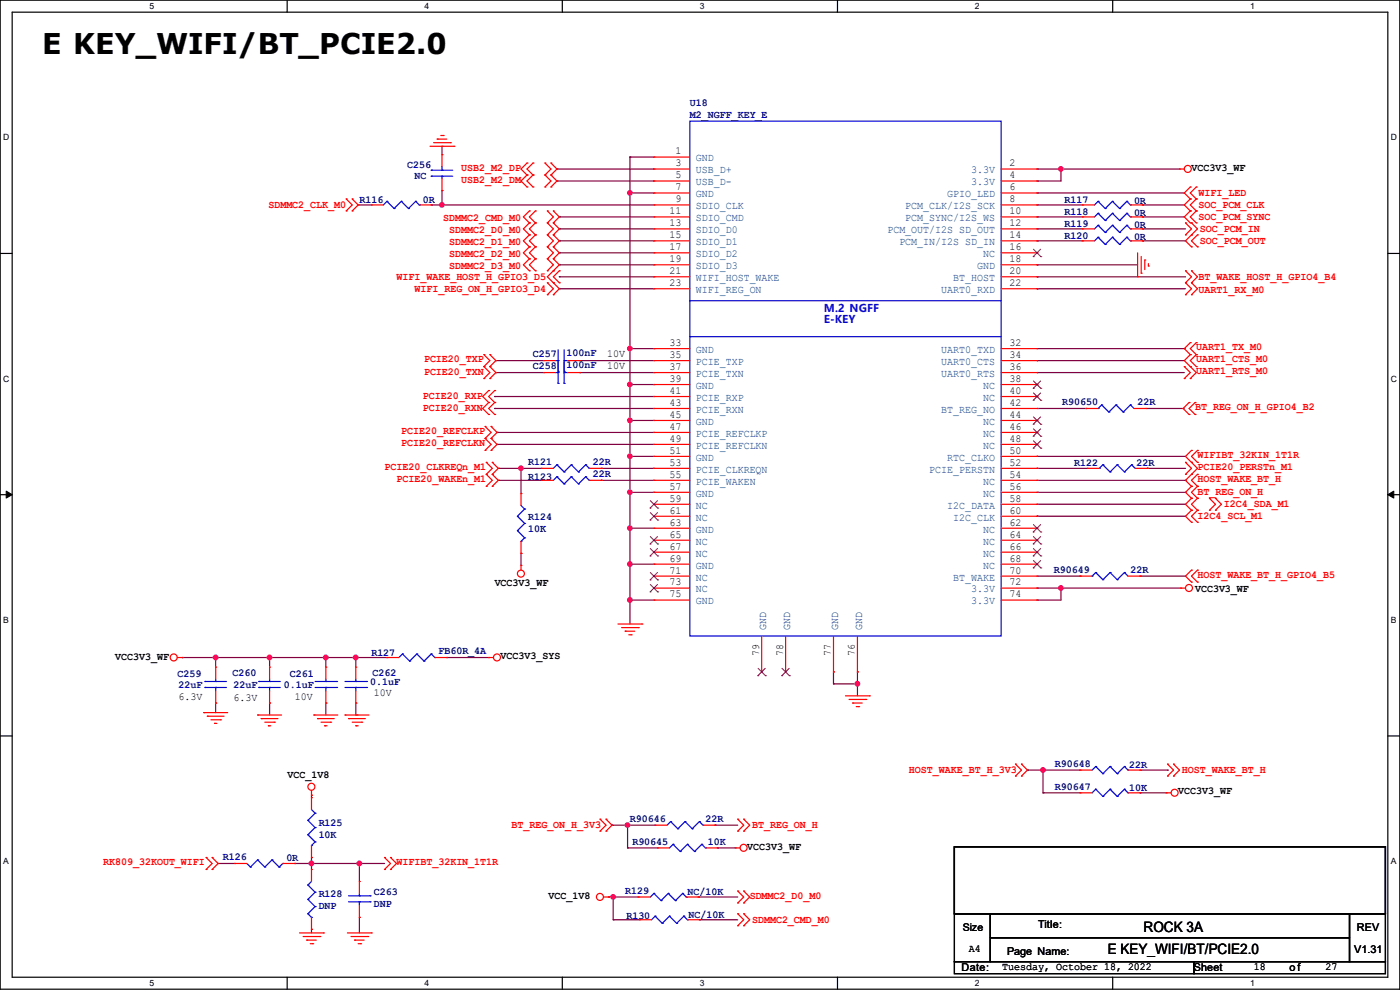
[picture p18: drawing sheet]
<svg xmlns="http://www.w3.org/2000/svg" width="297mm" height="210mm" viewBox="0 0 297 210" stroke-linecap="round" stroke-linejoin="round" font-family="sans-serif">
<defs><g id="words">
<text font-size="6.1" x="8.9" y="11.4">E KEY_WIFI/BT_PCIE2.0</text>
<g font-size="3">
<text x="242.6" y="197.6">ROCK 3A</text>
<text x="235" y="202.4">E KEY_WIFI/BT/PCIE2.0</text>
</g>
<g font-size="2.3" fill="#000080">
<text x="146.3" y="22.5">U18</text>
<text x="146.3" y="25">M2_NGFF_KEY_E</text>
<text x="86.4" y="35.7">C256</text>
<text x="87.9" y="38">NC</text>
<text x="76.2" y="43.1">R116</text>
<text x="89.7" y="43.1">0R</text>
<text x="225.8" y="43.1">R117</text>
<text x="225.8" y="45.6">R118</text>
<text x="240.6" y="43.3">0R</text>
<text x="240.6" y="45.8">0R</text>
<text x="225.8" y="48.1">R119</text>
<text x="225.8" y="50.7">R120</text>
<text x="240.6" y="48.4">0R</text>
<text x="240.6" y="50.9">0R</text>
<text x="113.1" y="75.8">C257</text>
<text x="120.2" y="75.6">100nF</text>
<text x="113.1" y="78.4">C258</text>
<text x="120.2" y="78.1">100nF</text>
<text x="225.3" y="86">R90650</text>
<text x="241.3" y="86">22R</text>
<text x="112.1" y="101.7">R123</text>
<text x="112.1" y="98.7">R121</text>
<text x="125.8" y="98.7">22R</text>
<text x="125.8" y="101.2">22R</text>
<text x="227.9" y="98.9">R122</text>
<text x="241.1" y="98.9">22R</text>
<text x="112.1" y="110.4">R124</text>
<text x="112.1" y="112.9">10K</text>
<text x="223.6" y="121.5">R90649</text>
<text x="239.8" y="121.5">22R</text>
<text x="37.6" y="143.6">C259</text>
<text x="49.3" y="143.4">C260</text>
<text x="61.5" y="143.6">C261</text>
<text x="78.8" y="139.1">R127</text>
<text x="79" y="143.4">C262</text>
<text x="93" y="138.8">FB60R_4A</text>
<text x="37.9" y="145.9">22uF</text>
<text x="49.6" y="145.9">22uF</text>
<text x="60.2" y="145.9">0.1uF</text>
<text x="78.5" y="145.4">0.1uF</text>
<text x="223.8" y="167.5">R90647</text>
<text x="223.8" y="162.7">R90648</text>
<text x="239.6" y="167.8">10K</text>
<text x="239.6" y="162.9">22R</text>
<text x="67.6" y="175.1">R125</text>
<text x="67.6" y="177.7">10K</text>
<text x="133.6" y="174.4">R90646</text>
<text x="134.2" y="179.2">R90645</text>
<text x="149.6" y="174.4">22R</text>
<text x="150.2" y="179.2">10K</text>
<text x="47.3" y="182.5">R126</text>
<text x="60.7" y="182.8">0R</text>
<text x="67.6" y="190.4">R128</text>
<text x="79.3" y="189.9">C263</text>
<text x="132.6" y="189.6">R129</text>
<text x="145.8" y="189.9">NC/10K</text>
<text x="67.6" y="192.9">DNP</text>
<text x="79.3" y="192.4">DNP</text>
<text x="132.9" y="194.9">R130</text>
<text x="146.1" y="194.7">NC/10K</text>
</g>
<g font-size="2.3">
<text x="143.3" y="32.8">1</text>
<text x="143.3" y="35.3">3</text>
<text x="214.2" y="35.3">2</text>
<text x="143.3" y="37.8">5</text>
<text x="143.3" y="40.4">7</text>
<text x="214.2" y="37.8">4</text>
<text x="214.2" y="40.4">6</text>
<text x="252.8" y="36.2">VCC3V3_WF</text>
<text x="142" y="45.5">11</text>
<text x="143.3" y="42.9">9</text>
<text x="214.2" y="42.9">8</text>
<text x="214.2" y="45.5">10</text>
<text x="142" y="48">13</text>
<text x="142" y="50.5">15</text>
<text x="142" y="53.1">17</text>
<text x="214.2" y="48">12</text>
<text x="214.2" y="50.5">14</text>
<text x="214.2" y="53.1">16</text>
<text x="142" y="55.6">19</text>
<text x="142" y="58.2">21</text>
<text x="214.2" y="55.6">18</text>
<text x="214.2" y="58.2">20</text>
<text x="142" y="60.7">23</text>
<text x="214.2" y="60.7">22</text>
<text x="128.8" y="75.8">10V</text>
<text x="142" y="75.9">35</text>
<text x="142" y="73.4">33</text>
<text x="214.2" y="73.4">32</text>
<text x="214.2" y="75.9">34</text>
<text x="128.8" y="78.4">10V</text>
<text x="142" y="81">39</text>
<text x="142" y="78.5">37</text>
<text x="142" y="83.6">41</text>
<text x="214.2" y="78.5">36</text>
<text x="214.2" y="81">38</text>
<text x="214.2" y="83.6">40</text>
<text x="142" y="86.1">43</text>
<text x="142" y="88.6">45</text>
<text x="214.2" y="86.1">42</text>
<text x="214.2" y="88.6">44</text>
<text x="142" y="91.2">47</text>
<text x="142" y="93.7">49</text>
<text x="214.2" y="91.2">46</text>
<text x="214.2" y="93.7">48</text>
<text x="142" y="96.3">51</text>
<text x="142" y="98.8">53</text>
<text x="142" y="101.3">55</text>
<text x="214.2" y="96.3">50</text>
<text x="214.2" y="98.8">52</text>
<text x="214.2" y="101.3">54</text>
<text x="142" y="103.9">57</text>
<text x="142" y="106.4">59</text>
<text x="214.2" y="103.9">56</text>
<text x="214.2" y="106.4">58</text>
<text x="142" y="111.5">63</text>
<text x="142" y="109">61</text>
<text x="214.2" y="111.5">62</text>
<text x="214.2" y="109">60</text>
<text x="142" y="116.6">67</text>
<text x="142" y="119.1">69</text>
<text x="142" y="114">65</text>
<text x="214.2" y="119.1">68</text>
<text x="214.2" y="116.6">66</text>
<text x="214.2" y="114">64</text>
<text x="104.9" y="124.3">VCC3V3_WF</text>
<text x="142" y="121.7">71</text>
<text x="142" y="124.2">73</text>
<text x="214.2" y="121.7">70</text>
<text x="214.2" y="124.2">72</text>
<text x="253.5" y="125.6">VCC3V3_WF</text>
<text x="142" y="126.7">75</text>
<text x="214.2" y="126.7">74</text>
<text x="24.4" y="140.1">VCC3V3_WF</text>
<text x="106.2" y="139.8">VCC3V3_SYS</text>
<text x="161" y="139.2" transform="rotate(-90 161 139.2)">79</text>
<text x="166.1" y="139.2" transform="rotate(-90 166.1 139.2)">78</text>
<text x="176.3" y="139.2" transform="rotate(-90 176.3 139.2)">77</text>
<text x="181.4" y="139.2" transform="rotate(-90 181.4 139.2)">76</text>
<text x="37.9" y="148.5">6.3V</text>
<text x="49.6" y="148.7">6.3V</text>
<text x="62.5" y="148.5">10V</text>
<text x="79.3" y="147.7">10V</text>
<text x="61" y="165">VCC_1V8</text>
<text x="250" y="168.5">VCC3V3_WF</text>
<text x="158.5" y="180.2">VCC3V3_WF</text>
<text x="116.4" y="190.6">VCC_1V8</text>
<text x="220.3" y="196.9">Title:</text>
<text x="287.8" y="197.4">REV</text>
<text x="205.5" y="202.1">A4</text>
<text x="213.7" y="202.5">Page Name:</text>
<text x="287.3" y="202.3">V1.31</text>
<text x="204" y="206.1">Date:</text>
<text x="212.6" y="205.9">Tuesday, October 18, 2022</text>
<text x="253.3" y="206.1">Sheet</text>
<text x="266" y="205.9">18</text>
<text x="273.6" y="206.1">of</text>
<text x="281.2" y="205.9">27</text>
</g>
<g font-size="2.3" fill="#004080">
<text x="147.6" y="34.2">GND</text>
<text x="147.6" y="36.8">USB_D+</text>
<text x="147.6" y="39.3">USB_D-</text>
<text x="147.6" y="41.9">GND</text>
<text x="201" y="41.9">GPIO_LED</text>
<text x="206" y="36.8">3.3V</text>
<text x="206" y="39.3">3.3V</text>
<text x="147.6" y="44.4">SDIO_CLK</text>
<text x="147.6" y="46.9">SDIO_CMD</text>
<text x="192.1" y="44.4">PCM_CLK/I2S_SCK</text>
<text x="192.1" y="46.9">PCM_SYNC/I2S_WS</text>
<text x="147.6" y="49.5">SDIO_D0</text>
<text x="147.6" y="52">SDIO_D1</text>
<text x="188.3" y="49.5">PCM_OUT/I2S SD_OUT</text>
<text x="190.8" y="52">PCM_IN/I2S SD_IN</text>
<text x="147.6" y="54.6">SDIO_D2</text>
<text x="147.6" y="57.1">SDIO_D3</text>
<text x="147.6" y="59.6">WIFI_HOST_WAKE</text>
<text x="202.2" y="59.6">BT_HOST</text>
<text x="207.3" y="57.1">GND</text>
<text x="208.6" y="54.6">NC</text>
<text x="147.6" y="62.2">WIFI_REG_ON</text>
<text x="199.7" y="62.2">UART0_RXD</text>
<text x="147.6" y="77.4">PCIE_TXP</text>
<text x="147.6" y="74.9">GND</text>
<text x="199.7" y="74.9">UART0_TXD</text>
<text x="199.7" y="77.4">UART0_CTS</text>
<text x="147.6" y="82.5">GND</text>
<text x="147.6" y="80">PCIE_TXN</text>
<text x="199.7" y="80">UART0_RTS</text>
<text x="208.6" y="82.5">NC</text>
<text x="147.6" y="85">PCIE_RXP</text>
<text x="147.6" y="87.6">PCIE_RXN</text>
<text x="199.7" y="87.6">BT_REG_NO</text>
<text x="208.6" y="85">NC</text>
<text x="147.6" y="90.1">GND</text>
<text x="147.6" y="92.7">PCIE_REFCLKP</text>
<text x="147.6" y="95.2">PCIE_REFCLKN</text>
<text x="208.6" y="90.1">NC</text>
<text x="208.6" y="92.7">NC</text>
<text x="208.6" y="95.2">NC</text>
<text x="147.6" y="97.7">GND</text>
<text x="147.6" y="100.3">PCIE_CLKREQN</text>
<text x="197.1" y="100.3">PCIE_PERSTN</text>
<text x="201" y="97.7">RTC_CLKO</text>
<text x="147.6" y="102.8">PCIE_WAKEN</text>
<text x="147.6" y="105.4">GND</text>
<text x="147.6" y="107.9">NC</text>
<text x="201" y="107.9">I2C_DATA</text>
<text x="208.6" y="102.8">NC</text>
<text x="208.6" y="105.4">NC</text>
<text x="147.6" y="113">GND</text>
<text x="147.6" y="110.4">NC</text>
<text x="202.2" y="110.4">I2C_CLK</text>
<text x="208.6" y="113">NC</text>
<text x="147.6" y="118.1">NC</text>
<text x="147.6" y="115.5">NC</text>
<text x="208.6" y="118.1">NC</text>
<text x="208.6" y="115.5">NC</text>
<text x="147.6" y="120.6">GND</text>
<text x="147.6" y="123.1">NC</text>
<text x="147.6" y="125.7">NC</text>
<text x="202.2" y="123.1">BT_WAKE</text>
<text x="206" y="125.7">3.3V</text>
<text x="208.6" y="120.6">NC</text>
<text x="147.6" y="128.2">GND</text>
<text x="206" y="128.2">3.3V</text>
<text x="162.6" y="133.6" transform="rotate(-90 162.6 133.6)">GND</text>
<text x="167.6" y="133.6" transform="rotate(-90 167.6 133.6)">GND</text>
<text x="177.8" y="133.6" transform="rotate(-90 177.8 133.6)">GND</text>
<text x="182.9" y="133.6" transform="rotate(-90 182.9 133.6)">GND</text>
</g>
<g font-size="2.3" fill="#f00">
<text x="97.8" y="36.2">USB2_M2_DP</text>
<text x="97.8" y="38.7">USB2_M2_DM</text>
<text x="254.3" y="41.5">WIFI_LED</text>
<text x="56.9" y="44.1">SDMMC2_CLK_M0</text>
<text x="94" y="46.9">SDMMC2_CMD_M0</text>
<text x="254.3" y="44.1">SOC_PCM_CLK</text>
<text x="254.3" y="46.6">SOC_PCM_SYNC</text>
<text x="95.3" y="49.4">SDMMC2_D0_M0</text>
<text x="95.3" y="51.9">SDMMC2_D1_M0</text>
<text x="254.5" y="51.7">SOC_PCM_OUT</text>
<text x="254.5" y="49.1">SOC_PCM_IN</text>
<text x="84.1" y="59.3">WIFI_WAKE_HOST_H_GPIO3_D5</text>
<text x="95.3" y="54.5">SDMMC2_D2_M0</text>
<text x="95.3" y="57">SDMMC2_D3_M0</text>
<text x="254.3" y="59.3">BT_WAKE_HOST_H_GPIO4_B4</text>
<text x="87.9" y="61.8">WIFI_REG_ON_H_GPIO3_D4</text>
<text x="254.3" y="62.1">UART1_RX_M0</text>
<text x="90" y="76.8">PCIE20_TXP</text>
<text x="253.8" y="74.3">UART1_TX_M0</text>
<text x="253.8" y="76.8">UART1_CTS_M0</text>
<text x="90" y="79.6">PCIE20_TXN</text>
<text x="253.8" y="79.4">UART1_RTS_M0</text>
<text x="89.7" y="84.7">PCIE20_RXP</text>
<text x="89.7" y="87.2">PCIE20_RXN</text>
<text x="253.5" y="87">BT_REG_ON_H_GPIO4_B2</text>
<text x="85.1" y="92.1">PCIE20_REFCLKP</text>
<text x="85.1" y="94.6">PCIE20_REFCLKN</text>
<text x="81.6" y="99.7">PCIE20_CLKREQn_M1</text>
<text x="254" y="97.2">WIFIBT_32KIN_1T1R</text>
<text x="254" y="99.7">PCIE20_PERSTn_M1</text>
<text x="84.1" y="102.2">PCIE20_WAKEn_M1</text>
<text x="254" y="102.2">HOST_WAKE_BT_H</text>
<text x="254" y="105">BT_REG_ON_H</text>
<text x="259.6" y="107.6">I2C4_SDA_M1</text>
<text x="254" y="110.1">I2C4_SCL_M1</text>
<text x="254" y="122.6">HOST_WAKE_BT_H_GPIO4_B5</text>
<text x="192.8" y="164">HOST_WAKE_BT_H_3V3</text>
<text x="250.7" y="164">HOST_WAKE_BT_H</text>
<text x="108.5" y="175.6">BT_REG_ON_H_3V3</text>
<text x="159.6" y="175.6">BT_REG_ON_H</text>
<text x="21.9" y="183.5">RK809_32KOUT_WIFI</text>
<text x="84.1" y="183.5">WIFIBT_32KIN_1T1R</text>
<text x="159" y="190.6">SDMMC2_D0_M0</text>
<text x="159.6" y="195.7">SDMMC2_CMD_M0</text>
</g>
<g font-size="2.3" fill="#00f">
<text x="174.8" y="66.2">M.2 NGFF</text>
<text x="174.8" y="68.5">E-KEY</text>
</g>
<text font-size="2.2" x="204.3" y="197.4">Size</text>
<g font-size="1.8">
<text x="31.7" y="1.9">5</text>
<text x="90.1" y="1.9">4</text>
<text x="148.5" y="1.9">3</text>
<text x="206.8" y="1.9">2</text>
<text x="265.2" y="1.9">1</text>
<text x=".7" y="29.8">D</text>
<text x="295.1" y="29.8">D</text>
<text x=".7" y="80.9">C</text>
<text x="295.1" y="80.9">C</text>
<text x=".7" y="132.1">B</text>
<text x="295.1" y="132.1">B</text>
<text x=".7" y="183.3">A</text>
<text x="295.1" y="183.3">A</text>
<text x="31.7" y="209.2">5</text>
<text x="90.1" y="209.2">4</text>
<text x="148.5" y="209.2">3</text>
<text x="206.8" y="209.2">2</text>
<text x="265.2" y="209.2">1</text>
</g>
</g></defs>
<path d="M0 0h297v209.8h-297zM2.6 2.6h291.8v204.7h-291.8z" fill="none" stroke="#000" stroke-width=".25"/>
<g fill="#fff">
<path d="M31.7 .3h1v2h-1z"/>
<path d="M31.7 207.6h1v1.9h-1z"/>
</g>
<path d="M60.9 0v2.6M60.9 207.3v2.5" fill="none" stroke="#000" stroke-width=".25"/>
<g fill="#fff">
<path d="M90.1 .3h1v2h-1z"/>
<path d="M90.1 207.6h1v1.9h-1z"/>
</g>
<path d="M119.3 0v2.6M119.3 207.3v2.5" fill="none" stroke="#000" stroke-width=".25"/>
<g fill="#fff">
<path d="M148.5 .3h.9v2h-.9z"/>
<path d="M148.5 207.6h.9v1.9h-.9z"/>
</g>
<path d="M177.7 0v2.6M177.7 207.3v2.5" fill="none" stroke="#000" stroke-width=".25"/>
<g fill="#fff">
<path d="M206.8 .3h1v2h-1z"/>
<path d="M206.8 207.6h1v1.9h-1z"/>
</g>
<path d="M236.1 0v2.6M236.1 207.3v2.5" fill="none" stroke="#000" stroke-width=".25"/>
<g fill="#fff">
<path d="M265.2 .3h1v2h-1z"/>
<path d="M265.2 207.6h1v1.9h-1z"/>
<path d="M.7 28.2h1.2v1.9h-1.2z"/>
<path d="M295.1 28.2h1.2v1.9h-1.2z"/>
<path d="M.7 79.3h1.2v2h-1.2z"/>
<path d="M295.1 79.3h1.2v2h-1.2z"/>
</g>
<path d="M0 53.8h2.6M294.4 53.8h2.6" fill="none" stroke="#000" stroke-width=".25"/>
<g fill="#fff">
<path d="M.7 130.5h1.2v2h-1.2z"/>
<path d="M295.1 130.5h1.1v2h-1.1z"/>
</g>
<path d="M0 104.9h2.6M294.4 104.9h2.6" fill="none" stroke="#000" stroke-width=".25"/>
<path d="M1.3 104.2l1.3 .7-1.3 .8zM294.4 104.9l1.3-.7v1.5z" fill="#000" stroke="#000" stroke-width=".21"/>
<g fill="#fff">
<path d="M.7 181.7h1.2v2h-1.2z"/>
<path d="M295.1 181.7h1.1v2h-1.1z"/>
</g>
<path d="M0 156.1h2.6M294.4 156.1h2.6M202.5 179.6h91.4v14.2h-91.4zM202.5 193.8h7.6v10.2h-7.6zM210.1 193.8h76.2v5.1h-76.2zM210.1 198.9h76.2v5.1h-76.2zM286.3 193.8h7.6v10.2h-7.6zM202.5 204h50.8v2.5h-50.8zM253.3 204h40.6v2.5h-40.6z" fill="none" stroke="#000" stroke-width=".25"/>
<g fill="none" stroke="#800040" stroke-width=".25">
<path d="M93.8 31h.1M93.8 31v1.8M118.2 35.9h.1M118.2 38.4h.1M118.2 35.9h20.5M118.2 38.4h20.5M133.6 33.3h.1M133.6 33.3v99.1M133.6 33.3h5.1M220 35.9h.1M220 38.4h.1M220 35.9h30.2"/>
<path d="M225.1 35.9h.1M225.1 35.9v2.5h-5.1M76 43.5h.1M76 43.5h2.8M91.5 43.5h.1M91.5 43.5h47.2M93.8 43.5h.1M93.8 40.4h.1M93.8 40.4v3.1M118.7 48.6h.1M118.7 51.1h.1M118.7 53.6h.1"/>
<path d="M118.7 56.2h.1M118.7 46h.1M118.7 58.7h.1M118.7 58.7h20M118.7 48.6h20M118.7 51.1h20M118.7 53.6h20M118.7 56.2h20M118.7 46h20M133.6 40.9h.1M133.6 40.9h5.1M220 58.7h.1"/>
<path d="M220 40.9h.1M220 56.2h.1M220 43.5h.1M220 46h.1M220 48.6h.1M220 51.1h.1M220 58.7h31.5M220 40.9h31.2M220 48.6h9.7M220 51.1h9.7M220 56.2h21.3M220 46h9.7"/>
<path d="M220 43.5h9.7M242.4 43.5h.1M242.4 46h.1M242.4 51.1h.1M242.4 48.6h.1M242.4 48.6h9.1M242.4 51.1h9.1M242.4 46h8.8M242.4 43.5h8.8M105.2 79h.1M105.2 76.5h.1M105.2 79h10.2"/>
<path d="M105.2 76.5h10.2M118.7 61.3h.1M118.7 61.3h20M123 79h.1M123 76.5h.1M123 79h15.7M123 76.5h15.7M133.6 74h.1M133.6 74h5.1M220 61.3h.1M220 79h.1M220 76.5h.1"/>
<path d="M220 61.3h31.5M220 79h31.2M220 76.5h31.2M220 74h31.2M251.2 74h.1M104.9 84.1h.1M104.9 86.7h.1M104.9 84.1h33.8M104.9 86.7h33.8M105.5 91.7h.1M105.5 94.3h.1M105.5 91.7h33.2"/>
<path d="M105.5 94.3h33.2M105.7 99.4h.1M105.7 99.4h9.2M110.5 99.4h.1M110.5 99.4v5.3M127.6 99.4h.1M127.6 99.4h11.1M133.6 81.6h.1M133.6 89.2h.1M133.6 96.8h.1M133.6 96.8h5.1M133.6 81.6h5.1"/>
<path d="M133.6 89.2h5.1M220 96.8h.1M220 99.4h.1M220 96.8h31.5M220 99.4h10.7M220 86.7h10.4M230.4 86.7h.1M243.1 86.7h7.9M243.4 99.4h.1M243.4 99.4h8.1M251 86.7h.1M105.7 101.9h.1"/>
<path d="M105.7 101.9h9.2M110.5 117.4h.1M110.5 117.4v2.5M127.6 101.9h.1M127.6 101.9h11.1M133.6 104.4h.1M133.6 112.1h.1M133.6 119.7h.1M133.6 104.4h5.1M133.6 112.1h5.1M133.6 119.7h5.1M220 107h.1"/>
<path d="M220 109.5h.1M220 107h31.5M220 109.5h31.5M220 104.4h31.5M220 101.9h31.5M251.5 104.4h.1M251.5 101.9h.1M38.7 139.5h.1M38.7 139.5h43.4M45.8 139.5h.1M45.8 139.5v2M57.2 139.5h.1"/>
<path d="M57.2 139.5v2M69.1 139.5h.1M69.1 139.5v2M75.5 139.5h.1M75.5 139.5v2M94.8 139.5h.1M94.8 139.5h8.9M133.6 127.3h.1M133.6 127.3h5.1M220 124.8h.1M220 127.3h.1M220 124.8h30.5"/>
<path d="M220 122.2h9.2M225.1 124.8h.1M225.1 124.8v2.5h-5.1M229.2 122.2h.1M241.9 122.2h.1M241.9 122.2h9.6M45.8 149.1h.1M45.8 149.1v2.1M57.2 149.1h.1M57.2 149.1v2.6M69.1 149.1h.1M69.1 149.1v2.6"/>
<path d="M75.5 149.1h.1M75.5 149.1v2.6h.2M75.7 151.7h.1M176.8 142.5h.1M176.8 145.1h.1M176.8 142.5v2.6M176.8 145.1h5.1M181.9 142.5h.1M181.9 145.1h.1M181.9 142.5v5.1M66.1 168.7h.1M66.1 168.7v.5"/>
<path d="M129.8 175h.1M129.8 175h9.2M133.1 179.9h.1M133.1 175h.1M133.1 179.9h6.4M133.1 175v4.9M151.7 175h.1M151.7 175h4.8M152.2 179.9h.1M152.2 179.9h3.8M218 163.4h.1M218 163.4h11.2"/>
<path d="M221.3 168.2h.1M221.3 163.4h.1M221.3 168.2h7.9M221.3 163.4v4.8M241.9 168.2h.1M241.9 168.2h5.5M241.9 163.4h5.8M247.7 163.4h.1M46.3 183.2h.1M46.3 183.2h3.5M62.5 183.2h.1M62.5 183.2h19.1"/>
<path d="M66.1 181.9h.1M66.1 197.1h.1M66.1 183.2h.1M66.1 181.9v2.5M66.1 197.1v.8M76.2 183.2h.1M76.2 194.6h.1M76.2 183.2v3.8M76.2 194.6v3.3M129.1 190.3h.1M129.1 190.3h6.3M130.1 195.1h.1"/>
<path d="M130.1 190.3h.1M130.1 195.1h5.6M130.1 190.3v4.8M148.1 190.3h.1M148.1 190.3h8.4M148.4 195.1h.1M148.4 195.1h8.1"/>
</g>
<g fill="#f0f" stroke="#f0f" stroke-width=".25">
<circle cx="76.2" cy="183.2" r=".49"/>
<circle cx="130.1" cy="190.3" r=".49"/>
<circle cx="66.1" cy="183.2" r=".49"/>
<circle cx="133.6" cy="81.6" r=".49"/>
<circle cx="133.6" cy="89.2" r=".49"/>
<circle cx="133.6" cy="96.8" r=".49"/>
<circle cx="133.6" cy="112" r=".49"/>
<circle cx="133.6" cy="104.4" r=".49"/>
<circle cx="133.6" cy="119.7" r=".49"/>
<circle cx="133.6" cy="73.9" r=".49"/>
<circle cx="133.6" cy="40.9" r=".49"/>
<circle cx="133.6" cy="127.3" r=".49"/>
<circle cx="181.9" cy="145.1" r=".49"/>
<circle cx="225.1" cy="124.7" r=".49"/>
<circle cx="225.1" cy="35.8" r=".49"/>
<circle cx="93.7" cy="43.5" r=".49"/>
<circle cx="69.1" cy="139.5" r=".49"/>
<circle cx="57.2" cy="139.5" r=".49"/>
<circle cx="45.7" cy="139.5" r=".49"/>
<circle cx="75.5" cy="139.5" r=".49"/>
<circle cx="110.5" cy="99.3" r=".49"/>
<circle cx="133.1" cy="175" r=".49"/>
<circle cx="221.3" cy="163.3" r=".49"/>
</g>
<g fill="none" stroke="#f00" stroke-width=".25">
<path d="M91.2 31h5.1M92 30.3h3.5M92.8 29.5h.1M92.8 29.5h2M93.5 28.7h.5M93.8 32.8h.1M93.8 32.8v2.5M93.8 37.9v2.5M94 28.7h.1M95.5 30.3h.1M96.3 31h.1M111.8 37.1h.1"/>
<path d="M111.8 34.6h.1M111.8 39.7h.1M111.8 34.6l-1.3 1.3 1.3 1.2M111.8 37.1l-1.3 1.3 1.3 1.3M113.1 37.1h.1M113.1 34.6h.1M113.1 39.7h.1M113.1 34.6l-1.3 1.3 1.3 1.2M113.1 37.1l-1.3 1.3 1.3 1.3M115.6 37.1h.1M115.6 34.6h.1M115.6 39.7h.1"/>
<path d="M115.6 34.6l1.3 1.3-1.3 1.2M115.6 37.1l1.3 1.3-1.3 1.3M116.9 34.6h.1M116.9 37.1h.1M116.9 39.7h.1M116.9 34.6l1.3 1.3-1.3 1.2M116.9 37.1l1.3 1.3-1.3 1.3M138.7 33.3h.1M138.7 35.9h.1M138.7 38.4h.1M138.7 35.9h7.6M138.7 33.3h7.6"/>
<path d="M138.7 38.4h7.6M212.4 35.9h7.6M212.4 38.4h7.6M220 35.9h.1M220 38.4h.1M250.2 35.9h.1M250.2 35.9h1M252.5 39.7h.1M252.5 39.7l-1.3 1.2 1.3 1.3M253.8 39.7h.1M253.8 39.7l-1.3 1.2 1.3 1.3M73.4 44.7h.1"/>
<path d="M73.4 42.2h.1M73.4 42.2l1.3 1.3-1.3 1.2M74.7 42.2h.1M74.7 44.7h.1M74.7 42.2l1.3 1.3-1.3 1.2M78.8 43.5h.1M78.8 43.5h2.5M88.9 43.5h2.6M91.5 43.5h.1M93.8 40.4h.1M112.3 49.8h.1M112.3 47.3h.1"/>
<path d="M112.3 52.4h.1M112.3 54.9h.1M112.3 57.4h.1M112.3 44.7h.1M112.3 52.4l-1.3 1.2 1.3 1.3M112.3 54.9l-1.3 1.3 1.3 1.2M112.3 47.3l-1.3 1.3 1.3 1.2M112.3 49.8l-1.3 1.3 1.3 1.3M112.3 44.7l-1.3 1.3 1.3 1.3M113.6 49.8h.1M113.6 47.3h.1M113.6 52.4h.1"/>
<path d="M113.6 54.9h.1M113.6 57.4h.1M113.6 44.7h.1M113.6 54.9l-1.3 1.3 1.3 1.2M113.6 52.4l-1.3 1.2 1.3 1.3M113.6 47.3l-1.3 1.3 1.3 1.2M113.6 44.7l-1.3 1.3 1.3 1.3M113.6 49.8l-1.3 1.3 1.3 1.3M116.1 60h.1M116.1 49.8h.1M116.1 47.3h.1M116.1 52.4h.1"/>
<path d="M116.1 54.9h.1M116.1 57.4h.1M116.1 44.7h.1M116.1 60l1.3 1.3-1.3 1.2M116.1 47.3l1.3 1.3-1.3 1.2M116.1 52.4l1.3 1.2-1.3 1.3M116.1 49.8l1.3 1.3-1.3 1.3M116.1 54.9l1.3 1.3-1.3 1.2M116.1 44.7l1.3 1.3-1.3 1.3M117.4 60h.1M117.4 57.4h.1M117.4 47.3h.1"/>
<path d="M117.4 49.8h.1M117.4 52.4h.1M117.4 54.9h.1M117.4 44.7h.1M117.4 54.9l1.3 1.3-2.6 2.5 2.6 2.6-1.3 1.2M117.4 47.3l1.3 1.3-1.3 1.2M117.4 49.8l1.3 1.3-1.3 1.3M117.4 52.4l1.3 1.2-1.3 1.3M117.4 44.7l1.3 1.3-1.3 1.3M118.7 60h.1M118.7 57.4h.1M118.7 57.4l-1.3 1.3 1.3 1.3"/>
<path d="M138.7 40.9h.1M138.7 43.5h.1M138.7 46h.1M138.7 48.6h.1M138.7 51.1h.1M138.7 53.6h.1M138.7 56.2h.1M138.7 58.7h.1M138.7 43.5h7.6M138.7 46h7.6M138.7 48.6h7.6M138.7 51.1h7.6"/>
<path d="M138.7 40.9h7.6M138.7 53.6h7.6M138.7 56.2h7.6M138.7 58.7h7.6M212.4 43.5h7.6M212.4 46h7.6M212.4 48.6h7.6M212.4 51.1h7.6M212.4 40.9h7.6M212.4 53.6h7.6M212.4 56.2h7.6M212.4 58.7h7.6"/>
<path d="M220 40.9h.1M220 43.5h.1M220 46h.1M220 48.6h.1M220 51.1h.1M220 53.6h.1M220 56.2h.1M220 58.7h.1M229.7 43.5h.1M229.7 46h.1M229.7 48.6h.1M229.7 51.1h.1"/>
<path d="M229.7 43.5h2.5M229.7 46h2.5M229.7 48.6h2.5M229.7 51.1h2.5M239.8 43.5h2.6M239.8 46h2.6M239.8 48.6h2.6M239.8 51.1h2.6M241.3 58.7h.1M241.3 53.6v5.1M242.1 58h.1M242.1 54.4v3.6"/>
<path d="M242.4 43.5h.1M242.4 46h.1M242.4 48.6h.1M242.4 51.1h.1M242.9 55.2h.1M242.9 55.2v2M243.6 56.4h.1M243.6 55.9v.5M251.5 60h.1M251.5 57.4h.1M251.5 49.8h.1M251.5 47.3h.1"/>
<path d="M251.5 57.4l1.3 1.3-1.3 1.3M251.5 60l1.3 1.3-1.3 1.2M251.5 47.3l1.3 1.3-1.3 1.2M252.5 42.2h.1M252.5 44.7h.1M252.5 47.3h.1M252.5 42.2l-1.3 1.3 1.3 1.2M252.5 44.7l-1.3 1.3 1.3 1.3M252.8 60h.1M252.8 57.4h.1M252.8 49.8h.1M252.8 52.4h.1"/>
<path d="M252.8 47.3h.1M252.8 57.4l1.2 1.3-1.2 1.3M252.8 60l1.2 1.3-1.2 1.2M252.8 47.3l1.2 1.3-2.5 2.5 1.3 1.3M253.8 42.2h.1M253.8 44.7h.1M253.8 47.3h.1M253.8 42.2l-1.3 1.3 1.3 1.2M253.8 44.7l-1.3 1.3 1.3 1.3M254 52.4h.1M254 49.8h.1M254 49.8l-1.2 1.3 1.2 1.3"/>
<path d="M102.7 77.8h.1M102.7 75.2h.1M102.7 77.8l1.2 1.2-1.2 1.3M102.7 75.2l1.2 1.3-1.2 1.3M103.9 77.8h.1M103.9 75.2h.1M103.9 77.8l1.3 1.2-1.3 1.3M103.9 75.2l1.3 1.3-1.3 1.3M115.4 76.5h.1M115.4 79h.1M115.4 76.5h2.5M115.4 79h2.5"/>
<path d="M116.1 62.5h.1M117.4 62.5h.1M120.4 76.5h2.6M120.4 79h2.6M123 76.5h.1M123 79h.1M138.7 61.3h.1M138.7 79h.1M138.7 76.5h.1M138.7 74h.1M138.7 76.5h7.6M138.7 79h7.6"/>
<path d="M138.7 61.3h7.6M138.7 74h7.6M212.4 76.5h7.6M212.4 79h7.6M212.4 61.3h7.6M212.4 74h7.6M220 61.3h.1M220 74h.1M220 76.5h.1M220 79h.1M251.2 77.8h.1M251.2 77.8l1.3 1.2-1.3 1.3"/>
<path d="M251.5 62.5h.1M252.5 72.7h.1M252.5 75.2h.1M252.5 77.8h.1M252.5 72.7l-1.3 1.3 1.3 1.2M252.5 75.2l-1.3 1.3 2.6 2.5-1.3 1.3M252.8 62.5h.1M253.8 75.2h.1M253.8 72.7h.1M253.8 77.8h.1M253.8 72.7l-1.3 1.3 1.3 1.2M253.8 75.2l-1.3 1.3 1.3 1.3"/>
<path d="M102.7 80.3h.1M102.9 93h.1M102.9 90.5h.1M102.9 95.5h.1M102.9 90.5l1.3 1.2-1.3 1.3M102.9 93l1.3 1.3-1.3 1.2M103.2 98.1h.1M103.2 98.1l1.2 1.3-1.2 1.2M103.7 85.4h.1M103.7 82.8h.1M103.7 87.9h.1M103.7 82.8l-1.3 1.3 1.3 1.3"/>
<path d="M103.7 85.4l-1.3 1.3 1.3 1.2M103.9 80.3h.1M104.2 90.5h.1M104.2 93h.1M104.2 95.5h.1M104.2 90.5l1.3 1.2-1.3 1.3M104.2 93l1.3 1.3-1.3 1.2M104.4 98.1h.1M104.4 98.1l1.3 1.3-1.3 1.2M104.9 85.4h.1M104.9 82.8h.1M104.9 87.9h.1"/>
<path d="M104.9 82.8l-1.2 1.3 1.2 1.3M104.9 85.4l-1.2 1.3 1.2 1.2M114.9 99.4h.1M114.9 99.4h2.5M125 99.4h2.6M127.6 99.4h.1M138.7 81.6h.1M138.7 84.1h.1M138.7 86.7h.1M138.7 89.2h.1M138.7 91.7h.1M138.7 94.3h.1"/>
<path d="M138.7 96.8h.1M138.7 99.4h.1M138.7 99.4h7.6M138.7 86.7h7.6M138.7 81.6h7.6M138.7 84.1h7.6M138.7 89.2h7.6M138.7 91.7h7.6M138.7 94.3h7.6M138.7 96.8h7.6M212.4 99.4h7.6M212.4 86.7h7.6"/>
<path d="M212.4 81.6h7.6M212.4 84.1h7.6M212.4 89.2h7.6M212.4 91.7h7.6M212.4 94.3h7.6M212.4 96.8h7.6M220 81.6h.1M220 84.1h.1M220 86.7h.1M220 89.2h.1M220 91.7h.1M220 94.3h.1"/>
<path d="M220 96.8h.1M220 99.4h.1M230.4 86.7h.1M230.4 86.7h2.6M230.7 99.4h.1M230.7 99.4h2.5M240.6 86.7h2.5M240.8 99.4h2.6M243.1 86.7h.1M243.4 99.4h.1M251.2 80.3h.1M251.5 98.1h.1"/>
<path d="M251.5 98.1l1.3 1.3-1.3 1.2M252.3 85.4h.1M252.3 87.9h.1M252.3 85.4l-1.3 1.3 1.3 1.2M252.5 80.3h.1M252.8 95.5h.1M252.8 98.1h.1M252.8 95.5l-1.3 1.3 2.5 2.6-2.5 2.5 1.3 1.3M253.5 87.9h.1M253.5 85.4h.1M253.5 85.4l-1.2 1.3 1.2 1.2M254 98.1h.1"/>
<path d="M254 95.5h.1M254 95.5l-1.2 1.3 1.2 1.3M103.2 103.2h.1M103.2 100.6h.1M103.2 100.6l1.2 1.3-1.2 1.3M104.4 100.6h.1M104.4 103.2h.1M104.4 100.6l1.3 1.3-1.3 1.3M110.5 119.9h.1M110.5 104.7h.1M110.5 117.4h.1M110.5 104.7v2.5"/>
<path d="M110.5 114.9v2.5M110.5 119.9v1M114.9 101.9h.1M114.9 101.9h2.5M125 101.9h2.6M127.6 101.9h.1M138.7 101.9h.1M138.7 104.4h.1M138.7 117.1h.1M138.7 119.7h.1M138.7 114.6h.1M138.7 112.1h.1"/>
<path d="M138.7 109.5h.1M138.7 107h.1M138.7 101.9h7.6M138.7 104.4h7.6M138.7 107h7.6M138.7 117.1h7.6M138.7 119.7h7.6M138.7 114.6h7.6M138.7 112.1h7.6M138.7 109.5h7.6M212.4 101.9h7.6M212.4 104.4h7.6"/>
<path d="M212.4 107h7.6M212.4 117.1h7.6M212.4 119.7h7.6M212.4 114.6h7.6M212.4 112.1h7.6M212.4 109.5h7.6M220 101.9h.1M220 104.4h.1M220 107h.1M220 119.7h.1M220 117.1h.1M220 114.6h.1"/>
<path d="M220 112.1h.1M220 109.5h.1M251.5 100.6h.1M252.8 105.7h.1M252.8 108.2h.1M252.8 110.8h.1M252.8 100.6h.1M252.8 103.2h.1M252.8 105.7l-1.3 1.3 1.3 1.2M252.8 108.2l-1.3 1.3 1.3 1.3M252.8 103.2l-1.3 1.2 1.3 1.3M254 108.2h.1"/>
<path d="M254 105.7h.1M254 110.8h.1M254 103.2h.1M254 100.6h.1M254 105.7l-1.2 1.3 1.2 1.2M254 100.6l-1.2 1.3 1.2 1.3M254 108.2l-1.2 1.3 1.2 1.3M254 103.2l-1.2 1.2 1.2 1.3M256.6 108.2h.1M256.6 105.7h.1M256.6 105.7l1.3 1.3-1.3 1.2M257.9 108.2h.1"/>
<path d="M257.9 105.7h.1M257.9 105.7l1.2 1.3-1.2 1.2M37.6 139.5h1.1M38.7 139.5h.1M82.1 139.5h.1M82.1 139.5h2.5M92.2 139.5h2.6M94.8 139.5h.1M103.7 139.5h.1M103.7 139.5h1M131.1 132.4h5.1M131.9 133.1h3.5"/>
<path d="M132.6 133.9h.1M132.6 133.9h2.1M133.4 134.7h.5M133.9 134.7h.1M135.4 133.1h.1M136.2 132.4h.1M138.7 122.2h.1M138.7 127.3h.1M138.7 124.8h.1M138.7 124.8h7.6M138.7 122.2h7.6M138.7 127.3h7.6"/>
<path d="M161.6 134.9v7.6M166.7 134.9v7.6M176.8 134.9v7.6M181.9 134.9v7.6M212.4 124.8h7.6M212.4 122.2h7.6M212.4 127.3h7.6M220 122.2h.1M220 124.8h.1M220 127.3h.1M229.2 122.2h.1M229.2 122.2h2.5"/>
<path d="M239.3 122.2h2.6M241.9 122.2h.1M250.5 124.8h.1M250.5 124.8h1M252.8 120.9h.1M252.8 123.5h.1M252.8 120.9l-1.3 1.3 1.3 1.3M254 123.5h.1M254 120.9h.1M254 120.9l-1.2 1.3 1.2 1.3M43.2 151.2h.1M43.2 151.2h5.1"/>
<path d="M44 151.9h.1M44 151.9h3.5M44.7 152.7h2.1M45.5 153.5h.1M45.5 153.5h.5M45.8 141.5h.1M45.8 149.1h.1M45.8 141.5v2.6M45.8 146.6v2.5M46.8 152.7h.1M54.7 151.7h.1M54.7 151.7h5"/>
<path d="M55.4 152.4h.1M55.4 152.4h3.6M56.2 153.2h2M56.9 154h.1M56.9 154h.5M57.2 141.5h.1M57.2 149.1h.1M57.2 141.5v2.6M57.2 146.6v2.5M58.2 153.2h.1M66.6 151.7h.1M66.6 151.7h5.1"/>
<path d="M67.4 152.4h.1M67.4 152.4h3.5M68.1 153.2h2M68.9 154h.1M68.9 154h.5M69.1 141.5h.1M69.1 149.1h.1M69.1 141.5v2.6M69.1 146.6v2.5M70.1 153.2h.1M73.2 151.7h.1M73.2 151.7h5.1"/>
<path d="M74 152.4h.1M74 152.4h3.5M74.7 153.2h2.1M75.5 154h.1M75.5 141.5h.1M75.5 149.1h.1M75.5 154h.5M75.5 141.5v2.6M75.5 146.6v2.5M76.8 153.2h.1M161.6 142.5h.1M166.7 142.5h.1"/>
<path d="M176.8 142.5h.1M179.4 147.6h5M180.1 148.4h3.6M180.9 149.1h.1M180.9 149.1h2M181.7 149.9h.5M181.9 142.5h.1M182.2 149.9h.1M183.7 148.4h.1M184.4 147.6h.1M66.1 168.7h.1M66.1 169.2h.1"/>
<path d="M66.1 167.7v1M66.1 169.2v2.5M66.1 179.4v2.5M127.3 176.3h.1M127.3 173.8h.1M127.3 173.8l1.3 1.2-1.3 1.3M128.6 173.8h.1M128.6 176.3h.1M128.6 173.8l1.2 1.2-1.2 1.3M139 175h.1M139 175h2.5M139.5 179.9h.1"/>
<path d="M139.5 179.9h2.5M149.1 175h2.6M149.6 179.9h2.6M151.7 175h.1M152.2 179.9h.1M156 179.9h.1M156 179.9h1M156.5 176.3h.1M156.5 173.8h.1M156.5 173.8l1.3 1.2-1.3 1.3M157.8 176.3h.1M157.8 173.8h.1"/>
<path d="M157.8 173.8l1.2 1.2-1.2 1.3M215.4 164.6h.1M215.4 162.1h.1M215.4 162.1l1.3 1.3-1.3 1.2M216.7 162.1h.1M216.7 164.6h.1M216.7 162.1l1.3 1.3-1.3 1.2M229.2 168.2h.1M229.2 163.4h.1M229.2 168.2h2.5M229.2 163.4h2.5M239.3 168.2h2.6"/>
<path d="M239.3 163.4h2.6M241.9 168.2h.1M241.9 163.4h.1M247.4 168.2h.1M247.4 168.2h1.1M247.7 164.6h.1M247.7 162.1h.1M247.7 162.1l1.3 1.3-1.3 1.2M249 164.6h.1M249 162.1h.1M249 162.1l1.2 1.3-1.2 1.2M43.7 184.4h.1"/>
<path d="M43.7 181.9h.1M43.7 181.9l1.3 1.3-1.3 1.2M45 181.9h.1M45 184.4h.1M45 181.9l1.3 1.3-1.3 1.2M49.8 183.2h.1M49.8 183.2h2.6M60 183.2h2.5M62.5 183.2h.1M63.5 197.9h5.1M64.3 198.7h3.6M65.1 199.4h.1"/>
<path d="M65.1 199.4h2M66.1 184.4h.1M66.1 197.1h.1M66.1 181.9h.1M66.1 184.4v2.6M66.1 194.6v2.5M67.9 198.7h.1M68.6 197.9h.1M73.7 197.9h5.1M74.5 198.7h3.5M75.2 199.4h.1M75.2 199.4h2.1"/>
<path d="M76.2 187h.1M76.2 194.6h.1M76.2 187v2.5M76.2 192.1v2.5M78 198.7h.1M78.8 197.9h.1M81.6 184.4h.1M81.6 181.9h.1M81.6 181.9l1.2 1.3-1.2 1.2M82.8 184.4h.1M82.8 181.9h.1M82.8 181.9l1.3 1.3-1.3 1.2"/>
<path d="M128.1 190.3h1M129.1 190.3h.1M135.4 190.3h.1M135.4 190.3h2.6M135.7 195.1h.1M135.7 195.1h2.5M145.6 190.3h2.5M145.8 195.1h2.6M148.1 190.3h.1M148.4 195.1h.1M156.5 191.6h.1M156.5 189h.1"/>
<path d="M156.5 196.4h.1M156.5 193.8h.1M156.5 189l1.3 1.3-1.3 1.3M156.5 193.8l1.3 1.3-1.3 1.3M157.8 191.6h.1M157.8 189h.1M157.8 196.4h.1M157.8 193.8h.1M157.8 189l1.2 1.3-1.2 1.3M157.8 193.8l1.2 1.3-1.2 1.3M65.8 200.2h.5M66.3 200.2h.1"/>
<path d="M76 200.2h.5M76.5 200.2h.1"/>
<circle cx="252" cy="35.8" r=".74"/>
<circle cx="36.9" cy="139.5" r=".74"/>
<circle cx="105.4" cy="139.5" r=".74"/>
<circle cx="110.5" cy="121.7" r=".74"/>
<circle cx="252.2" cy="124.7" r=".74"/>
<circle cx="66.1" cy="166.9" r=".74"/>
<circle cx="157.8" cy="179.9" r=".74"/>
<circle cx="249.2" cy="168.2" r=".74"/>
<circle cx="127.3" cy="190.3" r=".74"/>
</g>
<g fill="none" stroke="#00f" stroke-width=".25">
<path d="M91.5 36.1h.1M91.5 37.4h.1M91.5 36.1h4.6M91.5 37.4h4.6M93.8 37.4h.1M93.8 36.1h.1M93.8 35.3v.8M93.8 37.4v.5M146.3 25.7h66.1v109.2h-66.1zM82.1 42.7h.1M82.1 42.7l-.8 .8M82.1 42.7l1.5 1.5"/>
<path d="M83.6 44.2h.1M85.1 42.7h.1M85.1 42.7l-1.5 1.5M85.1 42.7l1.6 1.5M86.7 44.2h.1M88.2 42.7h.1M88.2 42.7l-1.5 1.5M88.2 42.7l.7 .8M88.9 43.5h.1M233 42.7h.1M233 45.3h.1M233 47.8h.1"/>
<path d="M233 50.3h.1M233 42.7l-.8 .8M233 42.7l1.5 1.5M233 45.3l-.8 .7M233 45.3l1.5 1.5M233 47.8l-.8 .8M233 47.8l1.5 1.5M233 50.3l-.8 .8M233 50.3l1.5 1.6M234.5 44.2h.1M234.5 46.8h.1M234.5 49.3h.1"/>
<path d="M234.5 51.9h.1M236 42.7h.1M236 45.3h.1M236 47.8h.1M236 50.3h.1M236 42.7l-1.5 1.5M236 42.7l1.5 1.5M236 45.3l-1.5 1.5M236 45.3l1.5 1.5M236 47.8l-1.5 1.5M236 47.8l1.5 1.5M236 50.3l-1.5 1.6"/>
<path d="M236 50.3l1.5 1.6M237.5 44.2h.1M237.5 46.8h.1M237.5 49.3h.1M237.5 51.9h.1M239.1 42.7h.1M239.1 45.3h.1M239.1 47.8h.1M239.1 50.3h.1M239.1 42.7l-1.6 1.5M239.1 42.7l.7 .8M239.1 45.3l-1.6 1.5"/>
<path d="M239.1 45.3l.7 .7M239.1 47.8l-1.6 1.5M239.1 47.8l.7 .8M239.1 50.3l-1.6 1.6M239.1 50.3l.7 .8M239.8 43.5h.1M239.8 46h.1M239.8 48.6h.1M239.8 51.1h.1M117.9 76.5h.5M117.9 79h.5M118.4 76.5h.1"/>
<path d="M118.4 78.8h.1M118.4 79h.1M118.4 74.2v7.1M119.7 78.8h.1M119.7 76.5h.1M119.7 79h.1M119.7 76.5h.7M119.7 74.2v7.1M119.7 79h.7M146.3 71.4h.1M146.3 63.8h.1M146.3 71.4h66.1"/>
<path d="M146.3 63.8h66.1M118.2 98.6h.1M118.2 98.6l-.8 .8M118.2 98.6l1.5 1.5M118.4 81.3h.1M119.7 81.3h.1M121.2 98.6h.1M121.2 98.6l-1.5 1.5M121.2 98.6l1.5 1.5M124.2 98.6h.1M124.2 98.6l-1.5 1.5M124.2 98.6l.8 .8"/>
<path d="M125 99.4h.1M233 86.7h.1M233.2 99.4h.1M233.7 85.9h.1M233.7 85.9l1.5 1.5M233.7 85.9l-.7 .8M234 98.6h.1M234 98.6l1.5 1.5M234 98.6l-.8 .8M235.2 87.4h.1M236.8 85.9h.1M236.8 85.9l-1.6 1.5"/>
<path d="M236.8 85.9l1.5 1.5M237 98.6h.1M237 98.6l1.5 1.5M237 98.6l-1.5 1.5M238.3 87.4h.1M239.8 85.9h.1M239.8 85.9l.8 .8M239.8 85.9l-1.5 1.5M240.1 98.6h.1M240.1 98.6l.7 .8M240.1 98.6l-1.6 1.5M109.8 109.5h.1"/>
<path d="M109.8 112.6h.1M109.8 109.5l1.5 1.5M109.8 112.6l1.5 1.5M110.5 114.9h.1M110.5 107.2l.8 .8M111.3 108h.1M111.3 111h.1M111.3 114.1h.1M111.3 108l-1.5 1.5M111.3 111l-1.5 1.6M111.3 114.1l-.8 .8M118.2 101.1h.1"/>
<path d="M118.2 101.1l-.8 .8M118.2 101.1l1.5 1.6M119.7 102.7h.1M119.7 100.1h.1M121.2 101.1h.1M121.2 101.1l-1.5 1.6M121.2 101.1l1.5 1.6M122.7 102.7h.1M122.7 100.1h.1M124.2 101.1h.1M124.2 101.1l-1.5 1.6M124.2 101.1l.8 .8"/>
<path d="M125 101.9h.1M235.5 100.1h.1M238.5 100.1h.1M85.4 138.7h.1M85.4 138.7l-.8 .8M85.4 138.7l1.5 1.6M88.4 138.7h.1M88.4 138.7l-1.5 1.6M88.4 138.7l1.6 1.6M91.5 138.7h.1M91.5 138.7l-1.5 1.6M91.5 138.7l.7 .8"/>
<path d="M92.2 139.5h.1M231.7 122.2h.1M232.5 121.5h.1M232.5 121.5l1.5 1.5M232.5 121.5l-.8 .7M234 123h.1M235.5 121.5h.1M235.5 121.5l1.5 1.5M235.5 121.5l-1.5 1.5M237 123h.1M238.5 121.5h.1M238.5 121.5l.8 .7"/>
<path d="M238.5 121.5l-1.5 1.5M43.5 145.8h.1M43.5 144.6h.1M43.5 145.8h4.5M43.5 144.6h4.5M45.8 144.6h.1M45.8 145.8h.1M45.8 144.1v.5M45.8 145.8v.8M54.9 145.8h.1M54.9 144.6h.1M54.9 145.8h4.6"/>
<path d="M54.9 144.6h4.6M57.2 144.6h.1M57.2 145.8h.1M57.2 144.1v.5M57.2 145.8v.8M66.8 145.8h4.6M66.8 144.6h4.6M69.1 144.6h.1M69.1 145.8h.1M69.1 144.1v.5M69.1 145.8v.8M71.4 145.8h.1"/>
<path d="M71.4 144.6h.1M73.2 145.8h4.6M73.2 144.6h4.6M75.5 144.6h.1M75.5 145.8h.1M75.5 144.1v.5M75.5 145.8v.8M77.8 145.8h.1M77.8 144.6h.1M86.9 140.3h.1M90 140.3h.1M65.3 174h.1"/>
<path d="M65.3 177.1h.1M65.3 174l1.5 1.6M65.3 177.1l1.5 1.5M66.1 179.4h.1M66.1 171.7l.7 .8M66.8 172.5h.1M66.8 175.6h.1M66.8 178.6h.1M66.8 172.5l-1.5 1.5M66.8 175.6l-1.5 1.5M66.8 178.6l-.7 .8M142.3 174.3h.1"/>
<path d="M142.3 174.3l-.8 .7M142.3 174.3l1.5 1.5M142.8 179.1h.1M142.8 179.1l-.8 .8M142.8 179.1l1.5 1.5M143.8 175.8h.1M145.3 174.3h.1M145.3 174.3l-1.5 1.5M145.3 174.3l1.6 1.5M145.8 179.1h.1M145.8 179.1l-1.5 1.5M145.8 179.1l1.6 1.5"/>
<path d="M146.9 175.8h.1M148.4 174.3h.1M148.4 174.3l-1.5 1.5M148.4 174.3l.7 .7M148.9 179.1h.1M148.9 179.1l-1.5 1.5M148.9 179.1l.7 .8M149.1 175h.1M149.6 179.9h.1M232.5 167.4h.1M232.5 162.6h.1M232.5 167.4l-.8 .8"/>
<path d="M232.5 167.4l1.5 1.6M232.5 162.6l-.8 .8M232.5 162.6l1.5 1.5M234 169h.1M234 164.1h.1M235.5 167.4h.1M235.5 162.6h.1M235.5 167.4l-1.5 1.6M235.5 167.4l1.5 1.6M235.5 162.6l-1.5 1.5M235.5 162.6l1.5 1.5M237 169h.1"/>
<path d="M237 164.1h.1M238.5 167.4h.1M238.5 162.6h.1M238.5 167.4l-1.5 1.6M238.5 167.4l.8 .8M238.5 162.6l-1.5 1.5M238.5 162.6l.8 .8M239.3 168.2h.1M239.3 163.4h.1M52.4 183.2l.7 .7M53.1 183.9h.1M54.7 182.4h.1"/>
<path d="M54.7 182.4l-1.6 1.5M54.7 182.4l1.5 1.5M56.2 183.9h.1M57.7 182.4h.1M57.7 182.4l-1.5 1.5M57.7 182.4l1.5 1.5M59.2 183.9h.1M60 183.2h.1M60 183.2l-.8 .7M65.3 187.7h.1M65.3 190.8h.1M65.3 193.8h.1"/>
<path d="M65.3 187.7l1.5 1.6M65.3 190.8l1.5 1.5M65.3 193.8l.8 .8M66.1 194.6h.1M66.1 187l-.8 .7M66.8 189.3h.1M66.8 192.3h.1M66.8 189.3l-1.5 1.5M66.8 192.3l-1.5 1.5M74 191.3h4.5M74 190h4.5M76.2 190h.1"/>
<path d="M76.2 191.3h.1M76.2 189.5v.5M76.2 191.3v.8M78.5 191.3h.1M78.5 190h.1M138.7 189.5h.1M138.7 189.5l-.7 .8M138.7 189.5l1.6 1.6M139 194.4h.1M139 194.4l-.8 .7M139 194.4l1.5 1.5M140.3 191.1h.1"/>
<path d="M140.5 195.9h.1M141.8 189.5h.1M141.8 189.5l-1.5 1.6M141.8 189.5l1.5 1.6M142 194.4h.1M142 194.4l-1.5 1.5M142 194.4l1.6 1.5M143.3 191.1h.1M143.6 195.9h.1M144.3 180.6h.1M144.8 189.5h.1M144.8 189.5l-1.5 1.6"/>
<path d="M144.8 189.5l.8 .8M145.1 194.4h.1M145.1 194.4l-1.5 1.5M145.1 194.4l.7 .7M145.6 190.3h.1M145.8 195.1h.1M147.4 180.6h.1"/>
</g>
<g fill="none" stroke="#804000" stroke-width=".21">
<path d="M219.2 54.4h.1M219.2 52.9l1.6 1.5M220.8 52.9l-1.6 1.5M220.8 54.4h.1M219.2 82.4h.1M219.2 84.9h.1M219.2 90h.1M219.2 92.5h.1M219.2 95.1h.1M219.2 80.8l1.6 1.6M219.2 83.4l1.6 1.5M219.2 88.4l1.6 1.6"/>
<path d="M219.2 91l1.6 1.5M219.2 93.5l1.6 1.6M220.8 80.8l-1.6 1.6M220.8 83.4l-1.6 1.5M220.8 88.4l-1.6 1.6M220.8 91l-1.6 1.5M220.8 93.5l-1.6 1.6M220.8 82.4h.1M220.8 84.9h.1M220.8 90h.1M220.8 92.5h.1M220.8 95.1h.1"/>
<path d="M137.9 117.9h.1M137.9 115.4h.1M137.9 110.3h.1M137.9 107.8h.1M138 116.4l1.5 1.5M138 113.8l1.5 1.6M138 108.8l1.5 1.5M138 106.2l1.5 1.6M139.5 116.4l-1.6 1.5M139.5 113.8l-1.6 1.6M139.5 108.8l-1.6 1.5M139.5 106.2l-1.6 1.6"/>
<path d="M139.5 117.9h.1M139.5 115.4h.1M139.5 110.3h.1M139.5 107.8h.1M219.2 117.9h.1M219.2 115.4h.1M219.2 112.9h.1M219.2 118.9l1.6 1.6M219.2 116.4l1.6 1.5M219.2 113.8l1.6 1.6M219.2 111.3l1.6 1.6M220.8 118.9l-1.6 1.6"/>
<path d="M220.8 116.4l-1.6 1.5M220.8 113.8l-1.6 1.6M220.8 111.3l-1.6 1.6M220.8 117.9h.1M220.8 115.4h.1M220.8 112.9h.1M137.9 123h.1M137.9 125.6h.1M138 121.5l1.5 1.5M138 124l1.5 1.6M139.5 121.5l-1.6 1.5M139.5 124l-1.6 1.6"/>
<path d="M139.5 123h.1M139.5 125.6h.1M219.2 120.5h.1M220.8 120.5h.1M160.8 143.3h.1M160.8 141.8l1.6 1.5M162.3 141.8l-1.5 1.5M162.4 143.3h.1M165.9 143.3h.1M165.9 141.8l1.6 1.5M167.4 141.8l-1.5 1.5M167.5 143.3h.1"/>
</g>
<use href="#words"/>
</svg>
